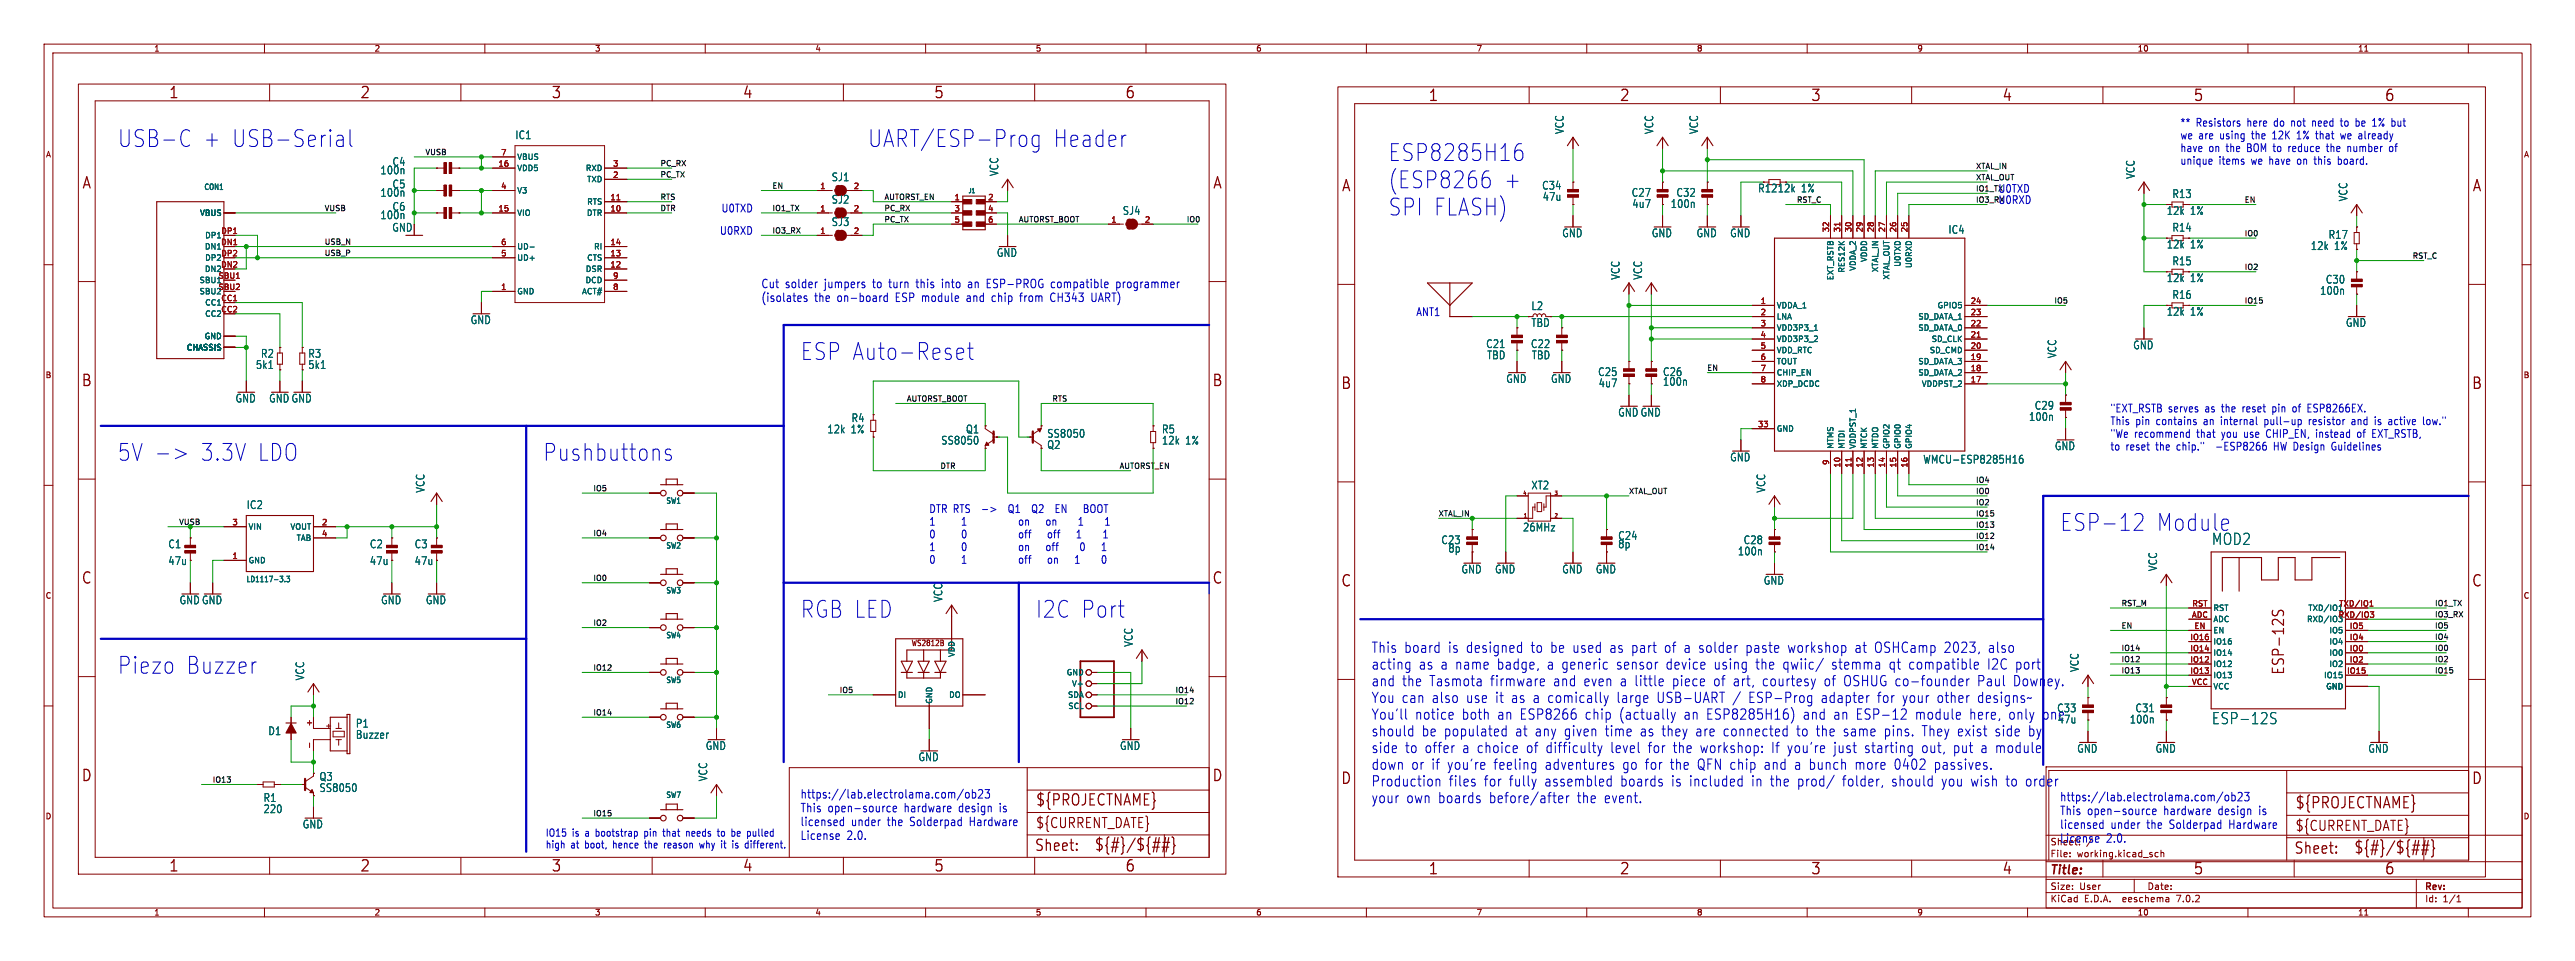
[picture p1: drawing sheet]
<svg xmlns="http://www.w3.org/2000/svg" width="584mm" height="218mm" viewBox="0 0 584 218" stroke-linecap="round" stroke-linejoin="round" font-family="sans-serif">
<defs><g id="words">
<g font-size="5.3" fill="#0000c2">
<text x="26.7" y="33.4">USB-C</text>
<text x="45.8" y="33.4">+ USB-Serial</text>
<text x="196.8" y="33.4">UART/ESP-Prog</text>
<text x="238.7" y="33.4">Header</text>
<text x="315" y="36.6">ESP8285H16</text>
<text x="315" y="42.7">(ESP8266</text>
<text x="340.9" y="42.7">+</text>
<text x="315" y="48.9">SPI FLASH)</text>
<text x="181.6" y="81.7">ESP Auto-Reset</text>
<text x="26.7" y="104.5">5V -&gt;</text>
<text x="45" y="104.5">3.3V LDO</text>
<text x="123.2" y="104.5">Pushbuttons</text>
<text x="467.4" y="120.4">ESP-12</text>
<text x="489" y="120.4">Module</text>
<text x="181.6" y="140.1">RGB LED</text>
<text x="234.9" y="140.1">I2C Port</text>
<text x="26.7" y="152.8">Piezo</text>
<text x="42" y="152.8">Buzzer</text>
</g>
<g font-size="3.5" fill="#840000">
<text x="38.3" y="22.6">1</text>
<text x="81.7" y="22.6">2</text>
<text x="125" y="22.6">3</text>
<text x="168.4" y="22.6">4</text>
<text x="211.8" y="22.6">5</text>
<text x="255.2" y="22.6">6</text>
<text x="324" y="23.2">1</text>
<text x="367.4" y="23.2">2</text>
<text x="410.8" y="23.2">3</text>
<text x="454.2" y="23.2">4</text>
<text x="497.6" y="23.2">5</text>
<text x="541" y="23.2">6</text>
<text x="18.6" y="43.1">A</text>
<text x="275.1" y="43.1">A</text>
<text x="304.3" y="43.7">A</text>
<text x="560.9" y="43.7">A</text>
<text x="18.4" y="87.8">B</text>
<text x="275" y="87.8">B</text>
<text x="304.2" y="88.5">B</text>
<text x="560.7" y="88.5">B</text>
<text x="18.4" y="132.6">C</text>
<text x="275" y="132.6">C</text>
<text x="304.2" y="133.2">C</text>
<text x="560.7" y="133.2">C</text>
<text x="518.5" y="153" transform="rotate(-90 518.5 153)">ESP-12S</text>
<text x="18.4" y="177.4">D</text>
<text x="275" y="177.4">D</text>
<text x="304.2" y="178">D</text>
<text x="560.7" y="178">D</text>
<text x="234.9" y="182.9">${PROJECTNAME}</text>
<text x="520.7" y="183.5">${PROJECTNAME}</text>
<text x="38.3" y="197.8">1</text>
<text x="81.7" y="197.8">2</text>
<text x="125" y="197.8">3</text>
<text x="168.4" y="197.8">4</text>
<text x="211.8" y="197.8">5</text>
<text x="234.7" y="193.2">Sheet:</text>
<text x="248.3" y="193">${#}/${##}</text>
<text x="255.2" y="197.8">6</text>
<text x="520.4" y="193.8">Sheet:</text>
<text x="534" y="193.7">${#}/${##}</text>
<text x="324" y="198.5">1</text>
<text x="367.4" y="198.5">2</text>
<text x="410.8" y="198.5">3</text>
<text x="454.2" y="198.5">4</text>
<text x="497.6" y="198.5">5</text>
<text x="541" y="198.5">6</text>
</g>
<g font-size="3.5" fill="#006464">
<text x="501.8" y="123.7">MOD2</text>
<text x="501.8" y="164.3">ESP-12S</text>
</g>
<g font-size="3.3" fill="#0000c2">
<text x="311.1" y="148.1">This board</text>
<text x="328.4" y="148.1">is designed</text>
<text x="347.1" y="148.1">to be used</text>
<text x="364.9" y="148.1">as part</text>
<text x="377.3" y="148.1">of a solder</text>
<text x="395.7" y="148.1">paste</text>
<text x="405.2" y="148.1">workshop</text>
<text x="420.4" y="148.1">at OSHCamp</text>
<text x="440.7" y="148.1">2023,</text>
<text x="450.7" y="148.1">also</text>
<text x="311.1" y="151.9">acting</text>
<text x="311.1" y="155.7">and the</text>
<text x="321.8" y="151.9">as a name</text>
<text x="324.2" y="155.7">Tasmota</text>
<text x="338" y="155.7">firmware</text>
<text x="339.5" y="151.9">badge,</text>
<text x="350.8" y="151.9">a generic</text>
<text x="352.2" y="155.7">and even a little</text>
<text x="366.5" y="151.9">sensor</text>
<text x="377.7" y="151.9">device</text>
<text x="379.1" y="155.7">piece</text>
<text x="388.5" y="155.7">of art,</text>
<text x="388.6" y="151.9">using</text>
<text x="398" y="151.9">the</text>
<text x="399.5" y="155.7">courtesy</text>
<text x="404.1" y="151.9">qwiic/</text>
<text x="413.5" y="155.7">of OSHUG co-founder</text>
<text x="415.2" y="151.9">stemma</text>
<text x="428.2" y="151.9">qt</text>
<text x="432.6" y="151.9">compatible</text>
<text x="448.2" y="155.7">Paul</text>
<text x="450.5" y="151.9">I2C port</text>
<text x="456.4" y="155.7">Downey.</text>
<text x="311.1" y="159.5">You can</text>
<text x="324.7" y="159.5">also</text>
<text x="332.5" y="159.5">use it as a comically</text>
<text x="366.5" y="159.5">large</text>
<text x="375.6" y="159.5">USB-UART</text>
<text x="392.8" y="159.5">/</text>
<text x="396.4" y="159.5">ESP-Prog</text>
<text x="412.8" y="159.5">adapter</text>
<text x="425.6" y="159.5">for</text>
<text x="431.2" y="159.5">your</text>
<text x="439.1" y="159.5">other</text>
<text x="448.2" y="159.5">designs~</text>
<text x="311.1" y="163.3">You'll</text>
<text x="311.1" y="167.1">should</text>
<text x="321" y="163.3">notice</text>
<text x="322.5" y="167.1">be populated</text>
<text x="331.5" y="163.3">both</text>
<text x="339.6" y="163.3">an ESP8266</text>
<text x="343.6" y="167.1">at any given</text>
<text x="359.4" y="163.3">chip</text>
<text x="363.9" y="167.1">time</text>
<text x="367.1" y="163.3">(actually</text>
<text x="371.9" y="167.1">as they</text>
<text x="381.8" y="163.3">an ESP8285H16)</text>
<text x="384.4" y="167.1">are connected</text>
<text x="407.3" y="167.1">to the</text>
<text x="408.8" y="163.3">and an ESP-12</text>
<text x="417.8" y="167.1">same</text>
<text x="427.1" y="167.1">pins.</text>
<text x="434.2" y="163.3">module</text>
<text x="435.7" y="167.1">They exist</text>
<text x="446.5" y="163.3">here,</text>
<text x="452.2" y="167.1">side</text>
<text x="455.3" y="163.3">only</text>
<text x="459.7" y="167.1">by</text>
<text x="463" y="163.3">one</text>
<text x="311.1" y="170.8">side</text>
<text x="318.7" y="170.8">to offer</text>
<text x="331.6" y="170.8">a choice</text>
<text x="346.1" y="170.8">of difficulty</text>
<text x="365.1" y="170.8">level</text>
<text x="373.6" y="170.8">for</text>
<text x="379.3" y="170.8">the</text>
<text x="385.4" y="170.8">workshop:</text>
<text x="401.6" y="170.8">If you're</text>
<text x="415.6" y="170.8">just</text>
<text x="422.6" y="170.8">starting</text>
<text x="435.6" y="170.8">out,</text>
<text x="442.7" y="170.8">put</text>
<text x="449" y="170.8">a module</text>
<text x="311.1" y="174.6">down</text>
<text x="311.1" y="178.4">Production</text>
<text x="320.1" y="174.6">or if you're</text>
<text x="328.6" y="178.4">files</text>
<text x="336.6" y="178.4">for</text>
<text x="338.7" y="174.6">feeling</text>
<text x="342.2" y="178.4">fully</text>
<text x="350.2" y="178.4">assembled</text>
<text x="350.3" y="174.6">adventures</text>
<text x="367.4" y="178.4">boards</text>
<text x="367.9" y="174.6">go for</text>
<text x="378.6" y="174.6">the</text>
<text x="379" y="178.4">is included</text>
<text x="384.8" y="174.6">QFN chip</text>
<text x="397.1" y="178.4">in the</text>
<text x="399.9" y="174.6">and a bunch</text>
<text x="407.5" y="178.4">prod/</text>
<text x="417.7" y="178.4">folder,</text>
<text x="420.4" y="174.6">more</text>
<text x="428.8" y="178.4">should</text>
<text x="429.3" y="174.6">0402</text>
<text x="438.4" y="174.6">passives.</text>
<text x="440.1" y="178.4">you wish</text>
<text x="454.7" y="178.4">to order</text>
<text x="311.1" y="182.2">your</text>
<text x="319" y="182.2">own boards</text>
<text x="337.7" y="182.2">before/after</text>
<text x="357.6" y="182.2">the</text>
<text x="363.8" y="182.2">event.</text>
</g>
<g font-size="3.2" fill="#840000">
<text x="234.9" y="188">${CURRENT_DATE}</text>
<text x="520.7" y="188.6">${CURRENT_DATE}</text>
</g>
<text font-size="2.8" fill="#840000" x="465.2" y="198.6">Title:</text>
<g font-size="2.7" fill="#0000c2">
<text x="172.7" y="65.5">Cut solder</text>
<text x="187" y="65.5">jumpers</text>
<text x="198" y="65.5">to turn</text>
<text x="207.9" y="65.5">this</text>
<text x="213.7" y="65.5">into</text>
<text x="219.7" y="65.5">an ESP-PROG</text>
<text x="238.7" y="65.5">compatible</text>
<text x="253.5" y="65.5">programmer</text>
<text x="172.7" y="68.6">(isolates</text>
<text x="184.7" y="68.6">the</text>
<text x="189.9" y="68.6">on-board</text>
<text x="203.1" y="68.6">ESP module</text>
<text x="219.3" y="68.6">and</text>
<text x="225.1" y="68.6">chip</text>
<text x="231.5" y="68.6">from</text>
<text x="238.5" y="68.6">CH343</text>
<text x="247.8" y="68.6">UART)</text>
<text x="181.6" y="181.1">https://lab.electrolama.com/ob23</text>
<text x="181.6" y="184.2">This open-source</text>
<text x="205.1" y="184.2">hardware</text>
<text x="217.5" y="184.2">design</text>
<text x="226.7" y="184.2">is</text>
<text x="467.4" y="181.8">https://lab.electrolama.com/ob23</text>
<text x="467.4" y="184.9">This open-source</text>
<text x="490.8" y="184.9">hardware</text>
<text x="503.2" y="184.9">design</text>
<text x="512.5" y="184.9">is</text>
<text x="181.6" y="187.4">licensed</text>
<text x="181.6" y="190.5">License</text>
<text x="192.1" y="190.5">2.0.</text>
<text x="193.1" y="187.4">under</text>
<text x="201.2" y="187.4">the</text>
<text x="206.4" y="187.4">Solderpad</text>
<text x="219.9" y="187.4">Hardware</text>
<text x="467.4" y="188">licensed</text>
<text x="467.4" y="191.1">License</text>
<text x="477.8" y="191.1">2.0.</text>
<text x="478.8" y="188">under</text>
<text x="487" y="188">the</text>
<text x="492.1" y="188">Solderpad</text>
<text x="505.7" y="188">Hardware</text>
</g>
<g font-size="2.5" fill="#0000c2">
<text x="494.7" y="28.8">**</text>
<text x="498.2" y="28.8">Resistors</text>
<text x="509.8" y="28.8">here</text>
<text x="515.9" y="28.8">do not</text>
<text x="524.7" y="28.8">need</text>
<text x="531.3" y="28.8">to be 1% but</text>
<text x="494.7" y="31.7">we are</text>
<text x="494.7" y="34.6">have</text>
<text x="501.1" y="34.6">on the</text>
<text x="503.6" y="31.7">using</text>
<text x="509.8" y="34.6">BOM to reduce</text>
<text x="510.9" y="31.7">the</text>
<text x="515.6" y="31.7">12K</text>
<text x="521.3" y="31.7">1% that</text>
<text x="528.1" y="34.6">the</text>
<text x="531.3" y="31.7">we already</text>
<text x="532.9" y="34.6">number</text>
<text x="542.4" y="34.6">of</text>
<text x="494.7" y="37.5">unique</text>
<text x="503.4" y="37.5">items</text>
<text x="510.7" y="37.5">we have</text>
<text x="521.2" y="37.5">on this</text>
<text x="530.6" y="37.5">board.</text>
<text x="453.4" y="46.4">U0RXD</text>
<text x="453.4" y="43.8">U0TXD</text>
<text x="163.3" y="53.3">U0RXD</text>
<text x="163.6" y="48.3">U0TXD</text>
<text x="321.3" y="71.8">ANT1</text>
<text x="478.8" y="93.6">&quot;EXT_RSTB serves</text>
<text x="500.3" y="93.6">as the</text>
<text x="508.8" y="93.6">reset</text>
<text x="515.7" y="93.6">pin</text>
<text x="520.4" y="93.6">of ESP8266EX.</text>
<text x="478.8" y="96.5">This pin</text>
<text x="478.8" y="99.4">&quot;We recommend</text>
<text x="489.2" y="96.5">contains</text>
<text x="498.4" y="99.4">that</text>
<text x="500" y="96.5">an internal</text>
<text x="504.1" y="99.4">you use CHIP_EN, instead</text>
<text x="513.9" y="96.5">pull-up</text>
<text x="524" y="96.5">resistor</text>
<text x="533.8" y="96.5">and</text>
<text x="535.1" y="99.4">of EXT_RSTB,</text>
<text x="539.2" y="96.5">is active</text>
<text x="550.3" y="96.5">low.&quot;</text>
<text x="478.8" y="102.2">to reset</text>
<text x="489.1" y="102.2">the</text>
<text x="493.9" y="102.2">chip.&quot;</text>
<text x="502.9" y="102.2">-ESP8266</text>
<text x="516.1" y="102.2">HW Design</text>
<text x="529.4" y="102.2">Guidelines</text>
<text x="210.8" y="116.5">DTR RTS</text>
<text x="210.8" y="119.3">1</text>
<text x="218.4" y="119.3">1</text>
<text x="229" y="116.5">Q1</text>
<text x="232.2" y="119.3">on</text>
<text x="234.5" y="116.5">Q2</text>
<text x="238.6" y="119.3">on</text>
<text x="240" y="116.5">EN</text>
<text x="246.6" y="116.5">BOOT</text>
<text x="210.8" y="122.2">0</text>
<text x="210.8" y="125.1">1</text>
<text x="218.4" y="122.2">0</text>
<text x="218.4" y="125.1">0</text>
<text x="232.2" y="122.2">off</text>
<text x="232.2" y="125.1">on</text>
<text x="238.6" y="125.1">off</text>
<text x="238.9" y="122.2">off</text>
<text x="210.8" y="128">0</text>
<text x="218.4" y="128">1</text>
<text x="232.2" y="128">off</text>
<text x="238.9" y="128">on</text>
</g>
<g font-size="2.5" fill="#006464">
<text x="116.9" y="31.7">IC1</text>
<text x="354.9" y="30.4" transform="rotate(-90 354.9 30.4)">VCC</text>
<text x="375.2" y="30.4" transform="rotate(-90 375.2 30.4)">VCC</text>
<text x="385.4" y="30.4" transform="rotate(-90 385.4 30.4)">VCC</text>
<text x="86.3" y="39.7">100n</text>
<text x="89" y="37.8">C4</text>
<text x="188.6" y="41.2">SJ1</text>
<text x="226.6" y="40" transform="rotate(-90 226.6 40)">VCC</text>
<text x="484.5" y="40.6" transform="rotate(-90 484.5 40.6)">VCC</text>
<text x="86.3" y="44.7">100n</text>
<text x="89" y="47.9">C6</text>
<text x="89" y="42.8">C5</text>
<text x="188.6" y="46.3">SJ2</text>
<text x="349.8" y="43.1">C34</text>
<text x="350" y="45.7">47u</text>
<text x="370.1" y="44.7">C27</text>
<text x="370.3" y="47.3">4u7</text>
<text x="379" y="47.3">100n</text>
<text x="380.3" y="44.7">C32</text>
<text x="408.6" y="43.8">1%</text>
<text x="492.8" y="45">R13</text>
<text x="532.7" y="45.7" transform="rotate(-90 532.7 45.7)">VCC</text>
<text x="86.3" y="49.8">100n</text>
<text x="188.6" y="51.4">SJ3</text>
<text x="254.7" y="48.8">SJ4</text>
<text x="354.4" y="53.9">GND</text>
<text x="374.7" y="53.9">GND</text>
<text x="384.9" y="53.9">GND</text>
<text x="392.5" y="53.9">GND</text>
<text x="442" y="53.1">IC4</text>
<text x="492.8" y="52.7">R14</text>
<text x="226.1" y="58.4">GND</text>
<text x="524.2" y="56.8">12k</text>
<text x="528.3" y="54.3">R17</text>
<text x="529.6" y="56.8">1%</text>
<text x="367.6" y="63.5" transform="rotate(-90 367.6 63.5)">VCC</text>
<text x="372.7" y="63.5" transform="rotate(-90 372.7 63.5)">VCC</text>
<text x="492.8" y="60.3">R15</text>
<text x="527.6" y="64.4">C30</text>
<text x="347.4" y="70.4">L2</text>
<text x="492.8" y="67.9">R16</text>
<text x="526.3" y="67">100n</text>
<text x="106.7" y="73.6">GND</text>
<text x="532.2" y="74.2">GND</text>
<text x="58" y="83.8">5k1</text>
<text x="59.2" y="81.2">R2</text>
<text x="69.9" y="81.2">R3</text>
<text x="69.9" y="83.8">5k1</text>
<text x="337.1" y="79">C21</text>
<text x="337.3" y="81.6">TBD</text>
<text x="347.3" y="79">C22</text>
<text x="347.5" y="81.6">TBD</text>
<text x="466.7" y="81.2" transform="rotate(-90 466.7 81.2)">VCC</text>
<text x="483.9" y="79.3">GND</text>
<text x="341.7" y="86.9">GND</text>
<text x="351.8" y="86.9">GND</text>
<text x="362.5" y="85.4">C25</text>
<text x="362.7" y="87.9">4u7</text>
<text x="377.2" y="85.4">C26</text>
<text x="377.2" y="87.6">100n</text>
<text x="53.4" y="91.4">GND</text>
<text x="61" y="91.4">GNDGND</text>
<text x="193.1" y="95.8">R4</text>
<text x="367.1" y="94.6">GNDGND</text>
<text x="460.3" y="95.5">100n</text>
<text x="461.6" y="93">C29</text>
<text x="187.7" y="98.4">12k</text>
<text x="193" y="98.4">1%</text>
<text x="213.5" y="100.9">SS8050</text>
<text x="219.1" y="98.4">Q1</text>
<text x="237.5" y="101.9">Q2</text>
<text x="237.5" y="99.4">SS8050</text>
<text x="263.6" y="98.4">R5</text>
<text x="263.6" y="100.9">12k</text>
<text x="268.9" y="100.9">1%</text>
<text x="392.5" y="104.7">GND</text>
<text x="436.3" y="105.2">WMCU-ESP8285H16</text>
<text x="466.1" y="102.2">GND</text>
<text x="96.5" y="111.7" transform="rotate(-90 96.5 111.7)">VCC</text>
<text x="347.4" y="111.1">XT2</text>
<text x="400.6" y="111.7" transform="rotate(-90 400.6 111.7)">VCC</text>
<text x="55.9" y="115.5">IC2</text>
<text x="38.1" y="124.4">C1</text>
<text x="83.9" y="124.4">C2</text>
<text x="94" y="124.4">C3</text>
<text x="327" y="123.5">C23</text>
<text x="328.5" y="125.4">8p</text>
<text x="345.5" y="120.6">26MHz</text>
<text x="367.1" y="122.5">C24</text>
<text x="367.1" y="124.4">8p</text>
<text x="395.5" y="123.5">C28</text>
<text x="38.1" y="128.2">47u</text>
<text x="83.9" y="128.2">47u</text>
<text x="94" y="128.2">47u</text>
<text x="331.5" y="130.1">GND</text>
<text x="339.1" y="130.1">GND</text>
<text x="354.4" y="130.1">GND</text>
<text x="362" y="130.1">GND</text>
<text x="394.2" y="126">100n</text>
<text x="489.5" y="129.5" transform="rotate(-90 489.5 129.5)">VCC</text>
<text x="40.7" y="137.1">GNDGND</text>
<text x="86.4" y="137.1">GND</text>
<text x="96.6" y="137.1">GND</text>
<text x="213.9" y="136.5" transform="rotate(-90 213.9 136.5)">VCC</text>
<text x="400.1" y="132.7">GND</text>
<text x="257.1" y="146.6" transform="rotate(-90 257.1 146.6)">VCC</text>
<text x="69.2" y="154.3" transform="rotate(-90 69.2 154.3)">VCC</text>
<text x="471.8" y="152.4" transform="rotate(-90 471.8 152.4)">VCC</text>
<text x="466.7" y="161.6">C33</text>
<text x="484.4" y="161.6">C31</text>
<text x="60.8" y="166.8">D1</text>
<text x="80.7" y="165.1">P1</text>
<text x="80.7" y="167.6">Buzzer</text>
<text x="466.8" y="164.1">47u</text>
<text x="483.1" y="164.1">100n</text>
<text x="160.1" y="170.1">GND</text>
<text x="208.3" y="172.7">GND</text>
<text x="254" y="170.1">GND</text>
<text x="471.2" y="170.8">GND</text>
<text x="489" y="170.8">GND</text>
<text x="537.3" y="170.8">GND</text>
<text x="72.4" y="177.1">Q3</text>
<text x="72.4" y="179.7">SS8050</text>
<text x="160.6" y="177.1" transform="rotate(-90 160.6 177.1)">VCC</text>
<text x="59.7" y="181.9">R1</text>
<text x="59.7" y="184.4">220</text>
<text x="68.6" y="187.9">GND</text>
</g>
<g font-size="2.5" fill="#840000">
<text x="398.8" y="43.8">R12</text>
<text x="403.3" y="43.8">12k</text>
<text x="88.9" y="52.7">GND</text>
<text x="491.5" y="48.8">12k</text>
<text x="496.9" y="48.8">1%</text>
<text x="491.5" y="56.5">12k</text>
<text x="496.9" y="56.5">1%</text>
<text x="491.5" y="64.1">12k</text>
<text x="496.9" y="64.1">1%</text>
<text x="491.5" y="71.7">12k</text>
<text x="496.9" y="71.7">1%</text>
<text x="347.4" y="74.2">TBD</text>
</g>
<g font-size="2.3" fill="#0000c2">
<text x="123.8" y="189.7">IO15</text>
<text x="129.8" y="189.7">is a bootstrap</text>
<text x="146.3" y="189.7">pin</text>
<text x="150.7" y="189.7">that</text>
<text x="156" y="189.7">needs</text>
<text x="163.3" y="189.7">to</text>
<text x="166.5" y="189.7">be pulled</text>
<text x="123.8" y="192.4">high</text>
<text x="129.5" y="192.4">at</text>
<text x="132.7" y="192.4">boot,</text>
<text x="139.2" y="192.4">hence</text>
<text x="146.5" y="192.4">the</text>
<text x="150.9" y="192.4">reason</text>
<text x="159.1" y="192.4">why it</text>
<text x="166.7" y="192.4">is different.</text>
</g>
<g font-size="2.1" fill="#0000c2">
<text x="465.2" y="191.7">Sheet:</text>
<text x="473.4" y="191.7">/</text>
</g>
<g font-size="2.1" fill="#840000">
<text x="465.2" y="194.4">File:</text>
<text x="471.2" y="194.4">working.kicad_sch</text>
<text x="465.2" y="201.8">Size:</text>
<text x="471.8" y="201.8">User</text>
<text x="487.2" y="201.8">Date:</text>
<text x="550.2" y="202">Rev:</text>
<text x="465.2" y="204.6">KiCad</text>
<text x="472.9" y="204.6">E.D.A.</text>
<text x="481.6" y="204.6">eeschema</text>
<text x="493.9" y="204.6">7.0.2</text>
<text x="550.2" y="204.6">Id:</text>
<text x="554.2" y="204.6">1/1</text>
</g>
<g font-size="1.8" fill="#840000">
<text x="35" y="11.8">1</text>
<text x="85" y="11.8">2</text>
<text x="135" y="11.8">3</text>
<text x="185" y="11.8">4</text>
<text x="235" y="11.8">5</text>
<text x="285" y="11.8">6</text>
<text x="335" y="11.8">7</text>
<text x="385" y="11.8">8</text>
<text x="435" y="11.8">9</text>
<text x="485" y="11.8">10</text>
<text x="535" y="11.8">11</text>
<text x="10.4" y="35.8">A</text>
<text x="572.6" y="35.8">A</text>
<text x="10.3" y="85.8">B</text>
<text x="572.5" y="85.8">B</text>
<text x="10.3" y="135.8">C</text>
<text x="572.5" y="135.8">C</text>
<text x="206.7" y="146.6">WS2812B</text>
<text x="75.3" y="165.3" transform="rotate(-90 75.3 165.3)">+</text>
<text x="10.3" y="185.8">D</text>
<text x="572.5" y="185.8">D</text>
<text x="35" y="207.6">1</text>
<text x="85" y="207.6">2</text>
<text x="135" y="207.6">3</text>
<text x="185" y="207.6">4</text>
<text x="235" y="207.6">5</text>
<text x="285" y="207.6">6</text>
<text x="335" y="207.6">7</text>
<text x="385" y="207.6">8</text>
<text x="435" y="207.6">9</text>
<text x="485" y="207.6">10</text>
<text x="535" y="207.6">11</text>
</g>
<g font-size="1.8" fill="#a90000">
<text x="113.6" y="35.3">7</text>
<text x="113" y="37.8">16</text>
<text x="139" y="40.4">2</text>
<text x="139" y="37.8">3</text>
<text x="113.6" y="42.9">4</text>
<text x="138.4" y="45.5">11</text>
<text x="186" y="42.9">1</text>
<text x="193.6" y="42.9">2</text>
<text x="216.5" y="45.5">1</text>
<text x="224.1" y="45.5">2</text>
<text x="50.1" y="53.1">DP1</text>
<text x="113" y="48">15</text>
<text x="138.4" y="48">10</text>
<text x="186" y="53.1">1</text>
<text x="186" y="48">1</text>
<text x="193.6" y="53.1">2</text>
<text x="193.6" y="48">2</text>
<text x="216.5" y="48">3</text>
<text x="216.5" y="50.5">5</text>
<text x="224.1" y="48">4</text>
<text x="224.1" y="50.5">6</text>
<text x="252.1" y="50.5">1</text>
<text x="259.7" y="50.5">2</text>
<text x="415" y="52.7" transform="rotate(-90 415 52.7)">32</text>
<text x="417.6" y="52.7" transform="rotate(-90 417.6 52.7)">31</text>
<text x="420.1" y="52.7" transform="rotate(-90 420.1 52.7)">30</text>
<text x="422.7" y="52.7" transform="rotate(-90 422.7 52.7)">29</text>
<text x="425.2" y="52.7" transform="rotate(-90 425.2 52.7)">28</text>
<text x="427.7" y="52.7" transform="rotate(-90 427.7 52.7)">27</text>
<text x="430.3" y="52.7" transform="rotate(-90 430.3 52.7)">26</text>
<text x="432.8" y="52.7" transform="rotate(-90 432.8 52.7)">25</text>
<text x="50.1" y="55.6">DN1</text>
<text x="50.1" y="58.2">DP2</text>
<text x="113.6" y="58.2">5</text>
<text x="113.6" y="55.6">6</text>
<text x="138.4" y="58.2">13</text>
<text x="138.4" y="55.6">14</text>
<text x="45.1" y="64.3">SBU1</text>
<text x="46.4" y="61.8">DN2</text>
<text x="49.5" y="63.2">SBU1</text>
<text x="49.5" y="65.8">SBU2</text>
<text x="50.1" y="60.7">DN2</text>
<text x="113.6" y="65.8">1</text>
<text x="138.4" y="60.7">12</text>
<text x="139" y="65.8">8</text>
<text x="139" y="63.2">9</text>
<text x="45.1" y="66.9">SBU2</text>
<text x="50.1" y="68.3">CC1</text>
<text x="50.1" y="70.9">CC2</text>
<text x="399.4" y="69">1</text>
<text x="399.4" y="71.5">2</text>
<text x="447" y="71.5">23</text>
<text x="447" y="69">24</text>
<text x="399.4" y="74">3</text>
<text x="399.4" y="76.6">4</text>
<text x="447" y="76.6">21</text>
<text x="447" y="74">22</text>
<text x="399.4" y="79.1">5</text>
<text x="399.4" y="81.7">6</text>
<text x="447" y="81.7">19</text>
<text x="447" y="79.1">20</text>
<text x="399.4" y="84.2">7</text>
<text x="399.4" y="86.7">8</text>
<text x="447" y="86.7">17</text>
<text x="447" y="84.2">18</text>
<text x="398.8" y="96.9">33</text>
<text x="415" y="105.4" transform="rotate(-90 415 105.4)">9</text>
<text x="417.6" y="106" transform="rotate(-90 417.6 106)">10</text>
<text x="420.1" y="106" transform="rotate(-90 420.1 106)">11</text>
<text x="422.7" y="106" transform="rotate(-90 422.7 106)">12</text>
<text x="425.2" y="106" transform="rotate(-90 425.2 106)">13</text>
<text x="427.7" y="106" transform="rotate(-90 427.7 106)">14</text>
<text x="430.3" y="106" transform="rotate(-90 430.3 106)">15</text>
<text x="432.8" y="106" transform="rotate(-90 432.8 106)">16</text>
<text x="52.7" y="119.1">3</text>
<text x="73" y="119.1">2</text>
<text x="73" y="121.7">4</text>
<text x="52.7" y="126.7">1</text>
<text x="497.3" y="137.5">RST</text>
<text x="530.6" y="137.5">TXD/IO1</text>
<text x="497.2" y="140.1">ADC</text>
<text x="497.8" y="142.6">EN</text>
<text x="533" y="142.6">IO5</text>
<text x="496.9" y="147.7">IO14</text>
<text x="496.9" y="145.2">IO16</text>
<text x="533" y="147.7">IO0</text>
<text x="533" y="145.2">IO4</text>
<text x="496.9" y="150.2">IO12</text>
<text x="496.9" y="152.8">IO13</text>
<text x="497.2" y="155.3">VCC</text>
<text x="532.4" y="152.8">IO15</text>
<text x="533" y="150.2">IO2</text>
<text x="70.9" y="164.7" transform="rotate(-90 70.9 164.7)">+</text>
</g>
<g font-size="1.8" fill="#006464">
<text x="117.3" y="38.9">VDD5</text>
<text x="117.3" y="36.4">VBUS</text>
<text x="132.8" y="38.9">RXD</text>
<text x="133.1" y="41.5">TXD</text>
<text x="46.3" y="43.2">CON1</text>
<text x="117.3" y="44">V3</text>
<text x="133.1" y="46.5">RTS</text>
<text x="45.3" y="49.1">VBUS</text>
<text x="117.3" y="49.1">VIO</text>
<text x="133" y="49.1">DTR</text>
<text x="46.4" y="56.7">DN1</text>
<text x="46.4" y="54.2">DP1</text>
<text x="46.4" y="59.2">DP2</text>
<text x="117.3" y="59.2">UD+</text>
<text x="117.3" y="56.7">UD-</text>
<text x="133.1" y="59.2">CTS</text>
<text x="134.7" y="56.7">RI</text>
<text x="423.7" y="59.5" transform="rotate(-90 423.7 59.5)">VDDD</text>
<text x="132.7" y="64.3">DCD</text>
<text x="132.8" y="61.8">DSR</text>
<text x="416.1" y="63.6" transform="rotate(-90 416.1 63.6)">EXT_RSTB</text>
<text x="418.7" y="61.9" transform="rotate(-90 418.7 61.9)">RES12K</text>
<text x="421.2" y="61.5" transform="rotate(-90 421.2 61.5)">VDDA_2</text>
<text x="426.3" y="61.8" transform="rotate(-90 426.3 61.8)">XTAL_IN</text>
<text x="428.8" y="63.5" transform="rotate(-90 428.8 63.5)">XTAL_OUT</text>
<text x="431.4" y="60.6" transform="rotate(-90 431.4 60.6)">U0TXD</text>
<text x="433.9" y="60.9" transform="rotate(-90 433.9 60.9)">U0RXD</text>
<text x="46.4" y="69.4">CC1</text>
<text x="46.4" y="71.9">CC2</text>
<text x="117.3" y="66.9">GND</text>
<text x="131.9" y="66.9">ACT#</text>
<text x="403.1" y="70">VDDA_1</text>
<text x="439.5" y="70">GPIO5</text>
<text x="46.3" y="77">GND</text>
<text x="403.1" y="72.6">LNA</text>
<text x="403.1" y="75.1">VDD3P3_1</text>
<text x="403.1" y="77.7">VDD3P3_2</text>
<text x="435.1" y="75.1">SD_DATA_0</text>
<text x="435.1" y="72.6">SD_DATA_1</text>
<text x="438.1" y="77.7">SD_CLK</text>
<text x="42.2" y="79.6">CHASSIS</text>
<text x="403.1" y="80.2">VDD_RTC</text>
<text x="403.1" y="82.7">TOUT</text>
<text x="435.1" y="82.7">SD_DATA_3</text>
<text x="437.7" y="80.2">SD_CMD</text>
<text x="403.1" y="85.3">CHIP_EN</text>
<text x="403.1" y="87.8">XDP_DCDC</text>
<text x="435.1" y="85.3">SD_DATA_2</text>
<text x="435.9" y="87.8">VDDPST_2</text>
<text x="403.1" y="98">GND</text>
<text x="416.1" y="101.7" transform="rotate(-90 416.1 101.7)">MTMS</text>
<text x="418.7" y="101.7" transform="rotate(-90 418.7 101.7)">MTDI</text>
<text x="421.2" y="101.7" transform="rotate(-90 421.2 101.7)">VDDPST_1</text>
<text x="423.7" y="101.7" transform="rotate(-90 423.7 101.7)">MTCK</text>
<text x="426.3" y="101.7" transform="rotate(-90 426.3 101.7)">MTDO</text>
<text x="428.8" y="101.7" transform="rotate(-90 428.8 101.7)">GPIO2</text>
<text x="431.4" y="101.7" transform="rotate(-90 431.4 101.7)">GPIO0</text>
<text x="433.9" y="101.7" transform="rotate(-90 433.9 101.7)">GPIO4</text>
<text x="151.1" y="114.3">SW1</text>
<text x="56.4" y="120.2">VIN</text>
<text x="65.8" y="120.2">VOUT</text>
<text x="67.2" y="122.7">TAB</text>
<text x="151.1" y="124.5">SW2</text>
<text x="56.4" y="127.8">GND</text>
<text x="55.9" y="132.1">LD1117-3.3</text>
<text x="151.1" y="134.6">SW3</text>
<text x="502.2" y="141.2">ADC</text>
<text x="502.2" y="143.7">EN</text>
<text x="502.2" y="138.6">RST</text>
<text x="523.3" y="141.2">RXD/IO3</text>
<text x="523.6" y="138.6">TXD/IO1</text>
<text x="528.4" y="143.7">IO5</text>
<text x="530.5" y="140.1">RXD/IO3</text>
<text x="151.1" y="144.8">SW4</text>
<text x="216.7" y="149" transform="rotate(-90 216.7 149)">VDD</text>
<text x="502.2" y="148.8">IO14</text>
<text x="502.2" y="146.2">IO16</text>
<text x="528.4" y="148.8">IO0</text>
<text x="528.4" y="146.2">IO4</text>
<text x="151.1" y="155">SW5</text>
<text x="241.9" y="153.2">GND</text>
<text x="243.1" y="155.8">V+</text>
<text x="502.2" y="151.3">IO12</text>
<text x="502.2" y="153.9">IO13</text>
<text x="527.1" y="153.9">IO15</text>
<text x="528.4" y="151.3">IO2</text>
<text x="203.7" y="158.3">DI</text>
<text x="211.6" y="159.5" transform="rotate(-90 211.6 159.5)">GND</text>
<text x="215.2" y="158.3">DO</text>
<text x="242.2" y="158.3">SDA</text>
<text x="242.2" y="160.8">SCL</text>
<text x="502.2" y="156.4">VCC</text>
<text x="527.6" y="156.4">GND</text>
<text x="151.1" y="165.1">SW6</text>
<text x="151.1" y="181">SW7</text>
</g>
<g font-size="1.7" fill="#0f0f0f">
<text x="96.5" y="35.2">VUSB</text>
<text x="149.9" y="40.3">PC_TX</text>
<text x="149.9" y="37.8">PC_RX</text>
<text x="448.3" y="40.9">XTAL_OUT</text>
<text x="448.3" y="38.4">XTAL_IN</text>
<text x="73.7" y="47.9">VUSB</text>
<text x="149.9" y="47.9">DTR</text>
<text x="149.9" y="45.4">RTS</text>
<text x="175.3" y="42.8">EN</text>
<text x="175.3" y="47.9">IO1_TX</text>
<text x="200.7" y="45.4">AUTORST_EN</text>
<text x="200.7" y="47.9">PC_RX</text>
<text x="407.7" y="46">RST_C</text>
<text x="509.3" y="46">EN</text>
<text x="175.3" y="53">IO3_RX</text>
<text x="200.7" y="50.5">PC_TX</text>
<text x="231.1" y="50.5">AUTORST_BOOT</text>
<text x="269.2" y="50.5">IO0</text>
<text x="509.3" y="53.6">IO0</text>
<text x="73.7" y="58.1">USB_P</text>
<text x="73.7" y="55.5">USB_N</text>
<text x="547.4" y="58.7">RST_C</text>
<text x="509.3" y="61.3">IO2</text>
<text x="466.1" y="68.9">IO5</text>
<text x="509.3" y="68.9">IO15</text>
<text x="387.3" y="84.1">EN</text>
<text x="205.7" y="91.1">AUTORST_BOOT</text>
<text x="238.8" y="91.1">RTS</text>
<text x="213.4" y="106.3">DTR</text>
<text x="254" y="106.3">AUTORST_EN</text>
<text x="134.6" y="111.4">IO5</text>
<text x="369.6" y="112.1">XTAL_OUT</text>
<text x="448.3" y="109.5">IO4</text>
<text x="448.3" y="112.1">IO0</text>
<text x="40.6" y="119">VUSB</text>
<text x="326.4" y="117.1">XTAL_IN</text>
<text x="448.3" y="114.6">IO2</text>
<text x="448.3" y="117.1">IO15</text>
<text x="448.3" y="119.7">IO13</text>
<text x="134.6" y="121.6">IO4</text>
<text x="448.3" y="124.8">IO14</text>
<text x="448.3" y="122.2">IO12</text>
<text x="134.6" y="131.7">IO0</text>
<text x="481.3" y="137.5">RST_M</text>
<text x="552.4" y="137.5">IO1_TX</text>
<text x="134.6" y="141.9">IO2</text>
<text x="481.3" y="142.5">EN</text>
<text x="552.4" y="140">IO3_RX</text>
<text x="552.4" y="142.5">IO5</text>
<text x="481.3" y="147.6">IO14</text>
<text x="552.4" y="147.6">IO0</text>
<text x="552.4" y="145.1">IO4</text>
<text x="134.6" y="152.1">IO12</text>
<text x="481.3" y="150.2">IO12</text>
<text x="481.3" y="152.7">IO13</text>
<text x="552.4" y="152.7">IO15</text>
<text x="552.4" y="150.2">IO2</text>
<text x="190.5" y="157.1">IO5</text>
<text x="266.7" y="157.1">IO14</text>
<text x="266.7" y="159.7">IO12</text>
<text x="134.6" y="162.2">IO14</text>
<text x="48.3" y="177.5">IO13</text>
<text x="134.6" y="185.1">IO15</text>
</g>
<g font-size="1.7" fill="#0000c2">
<text x="448.3" y="43.5">IO1_TX</text>
<text x="448.3" y="46">IO3_RX</text>
</g>
<text font-size="1.4" fill="#006464" x="219.7" y="43.9">J1</text>
<g font-size="1.2" fill="#840000">
<text x="345.5" y="112.4">4</text>
<text x="352.6" y="112.4">3</text>
<text x="345.6" y="117.5">1</text>
<text x="352.6" y="117.5">2</text>
</g>
</g></defs>
<g fill="none" stroke="#840000" stroke-width=".23">
<path d="M10 10h564.2v197.8h-564.2zM12 12h560.2v193.8h-560.2zM17.8 19.1h260.3v179h-260.3zM60 10v2M61.2 19.1v3.8M104.6 19.1v3.8M110 10v2M148 19.1v3.8M160 10v2M191.3 19.1v3.8M210 10v2M234.7 19.1v3.8"/>
<path d="M260 10v2M303.5 19.7h260.4v179.1h-260.4zM310 10v2M346.9 19.7v3.8M360 10v2M390.3 19.7v3.8M410 10v2M433.7 19.7v3.8M460 10v2M477.1 19.7v3.8M510 10v2M520.5 19.7v3.8"/>
<path d="M560 10v2M21.6 22.9h252.7v171.4h-252.7zM99.1 38.1h.1M99.1 38.1h1.6M100.7 36.9h.6v2.4h-.6zM100.8 36.9v2.4M100.9 36.9v2.4M101 36.9v2.4M101.1 36.9v2.4M101.2 36.9v2.4M101.9 36.9h.6v2.4h-.6zM102 36.9v2.4"/>
<path d="M102.1 36.9v2.4M102.2 36.9v2.4M102.3 36.9v2.4M102.4 36.9v2.4M102.5 38.1h1.6M104.1 38.1h.1M111.8 38.1h5M111.8 35.6h5M116.8 33h20.4v35.6h-20.4zM137.2 38.1h5M307.3 23.5h252.8v171.4h-252.8zM356.9 31.1v2.6"/>
<path d="M377.2 31.1v2.6M387.3 31.1v2.6M10 60h2M50.8 48.3h2.5M99.1 48.3h.1M99.1 43.2h.1M99.1 43.2h1.6M99.1 48.3h1.6M100.7 42h.6v2.4h-.6zM100.7 47.1h.6v2.4h-.6zM100.8 42v2.4M100.8 47.1v2.4"/>
<path d="M100.9 42v2.4M100.9 47.1v2.4M101 42v2.4M101 47.1v2.4M101.1 42v2.4M101.1 47.1v2.4M101.2 42v2.4M101.2 47.1v2.4M101.9 42h.6v2.4h-.6zM101.9 47.1h.6v2.4h-.6zM102 42v2.4M102 47.1v2.4"/>
<path d="M102.1 42v2.4M102.1 47.1v2.4M102.2 42v2.4M102.2 47.1v2.4M102.3 42v2.4M102.3 47.1v2.4M102.4 42v2.4M102.4 47.1v2.4M102.5 43.2h1.6M102.5 48.3h1.6M104.1 48.3h.1M104.1 43.2h.1"/>
<path d="M111.8 43.2h5M111.8 48.3h5M111.8 58.4h5M111.8 55.9h5M137.2 48.3h5M137.2 45.7h5M137.2 58.4h5M137.2 55.9h5M137.2 40.6h5M185.4 43.2h3.4M185.4 48.3h3.4M185.4 53.3h3.4"/>
<path d="M192.2 43.2h3.4M192.2 48.3h3.4M192.2 53.3h3.4M215.9 50.8h2.5M215.9 48.3h2.5M215.9 45.7h2.5M223.5 50.8h2.6M223.5 48.3h2.6M223.5 45.7h2.6M228.6 40.6v2.6M228.6 53.3v2.6M251.5 50.8h3.4"/>
<path d="M258.2 50.8h3.4M355.7 44.1h2.4v.6h-2.4zM355.7 44.6h2.4M355.7 44.5h2.4M355.7 44.4h2.4M355.7 44.3h2.4M355.7 44.2h2.4M355.7 42.9h2.4v.6h-2.4zM355.7 43.4h2.4M355.7 43.3h2.4M355.7 43.2h2.4M355.7 43.1h2.4"/>
<path d="M355.7 43h2.4M356.9 41.3h.1M356.9 46.4h.1M356.9 41.3v1.6M356.9 44.7v1.7M356.9 48.9v2.5M376 44.1h2.4v.6h-2.4zM376 44.6h2.4M376 44.5h2.4M376 44.4h2.4M376 44.3h2.4M376 44.2h2.4"/>
<path d="M376 42.9h2.4v.6h-2.4zM376 43.4h2.4M376 43.3h2.4M376 43.2h2.4M376 43.1h2.4M376 43h2.4M377.2 46.4h.1M377.2 41.3h.1M377.2 41.3v1.7M377.2 44.8v1.6M377.2 48.9v2.5M386.2 44.1h2.3v.6h-2.3z"/>
<path d="M386.2 42.9h2.3v.6h-2.3zM386.2 44.6h2.3M386.2 44.5h2.3M386.2 44.4h2.3M386.2 44.3h2.3M386.2 44.2h2.3M386.2 43.4h2.3M386.2 43.3h2.3M386.2 43.2h2.3M386.2 43.1h2.3M386.2 43h2.3M387.3 46.4h.1"/>
<path d="M387.3 41.3h.1M387.3 41.3v1.7M387.3 44.8v1.6M387.3 48.9v2.5M395 48.9v2.5M401.3 41.3v-.6h2.6v.6M401.3 41.8h2.6M415.3 48.9v5.1M417.8 48.9v5.1M420.4 48.9v5.1M422.9 48.9v5.1M425.4 48.9v5.1"/>
<path d="M428 48.9v5.1M430.5 48.9v5.1M433.1 48.9v5.1M486.4 41.3v2.5M492.8 45.8v.6M492.8 53.4v.6M495.3 45.8v.6h1.3M495.3 53.4v.6h1.3M534.1 52.7h1.1v2.5h-1.1zM534.7 56.5h.1M534.7 51.4h.1M534.7 46.4v2.5"/>
<path d="M534.7 51.4v1.3M534.7 55.2v1.3M572.2 60h2M17.8 63.8h3.8M50.8 76.2h2.5M50.8 78.7h2.5M63.5 78.7h.1M63.5 78.7v1.3M68.6 78.7h.1M68.6 78.7v1.3M109.2 68.6v2.5M111.8 66h5"/>
<path d="M137.2 63.5h5M137.2 66h5M137.2 61h5M274.3 63.8h3.8M303.5 64.5h3.8M328.9 71.8h5.1M343 77.2h2.4v.5h-2.4zM343 76h2.4v.5h-2.4zM343 77.6h2.4M343 77.5h2.4M343 77.4h2.4M343 77.3h2.4"/>
<path d="M343 77.2h2.4M343 76.4h2.4M343 76.3h2.4M343 76.2h2.4M343 76.1h2.4M343 76h2.4M344.2 79.4h.1M344.2 74.3h.1M344.2 74.3v1.7M344.2 77.8v1.6M347.8 71.8l.1-.4 .3-.3 .4 .3 .1 .4 .4-.6 .5 .1 .2 .5 .1-.5 .4-.2 .3 .3 .1 .4M353.1 77.2h2.4v.5h-2.4z"/>
<path d="M353.1 77.6h2.4M353.1 77.5h2.4M353.1 77.4h2.4M353.1 77.3h2.4M353.1 77.2h2.4M353.1 76h2.4v.5h-2.4zM353.1 76.4h2.4M353.1 76.3h2.4M353.1 76.2h2.4M353.1 76.1h2.4M353.1 76h2.4M354.3 79.4h.1"/>
<path d="M354.3 74.3h.1M354.3 74.3v1.7M354.3 77.8v1.6M369.6 64.1v2.6M374.6 64.1v2.6M397.5 71.8h5.1M397.5 69.2h5.1M397.5 79.4h5.1M397.5 76.8h5.1M397.5 74.3h5.1M445.8 71.8h5M445.8 69.2h5"/>
<path d="M445.8 79.4h5M445.8 76.8h5M445.8 74.3h5M486.4 74.3v2.5M492.8 61v.6M492.8 68.6v.6M495.3 61v.6h1.3M495.3 68.6v.6h1.3M533.5 64.5h2.4v.5h-2.4zM533.5 63.3h2.4v.5h-2.4zM533.5 64.9h2.4M533.5 64.8h2.4"/>
<path d="M533.5 64.7h2.4M533.5 64.6h2.4M533.5 64.5h2.4M533.5 63.7h2.4M533.5 63.6h2.4M533.5 63.5h2.4M533.5 63.4h2.4M533.5 63.3h2.4M534.7 66.7h.1M534.7 61.6h.1M534.7 61.6v1.7M534.7 65.1v1.6"/>
<path d="M534.7 69.2v2.6M560.1 64.5h3.8M55.9 86.4v2.5M62.9 80h1.2v2.6h-1.2zM63.5 83.8h.1M63.5 82.6v1.2M63.5 86.4v2.5M68 80h1.2v2.6h-1.2zM68.6 83.8h.1M68.6 82.6v1.2M68.6 86.4v2.5M197.5 95.3h1.2v2.5h-1.2z"/>
<path d="M198.1 99.1h.1M198.1 94h.1M198.1 94v1.3M198.1 97.8v1.3M223.5 96.5h.1M223.5 96.5v.7l1.9 1.2M225.4 99.1h1.3M225.4 99.7l-1.9 1.3v.6M226.1 99.1h.1M233 99.1h1.3M233.7 99.1h.1M234.3 99.7l1.9 1.3v.6"/>
<path d="M236.2 96.5h.1M236.2 96.5v.7l-1.9 1.2M261 97.8h1.2v2.5h-1.2zM261.6 96.5h.1M261.6 96.5v1.3M344.2 81.9v2.6M354.3 81.9v2.6M368.4 84.8h2.4v.5h-2.4zM368.4 85.2h2.4M368.4 85.1h2.4M368.4 85h2.4M368.4 84.9h2.4"/>
<path d="M368.4 83.6h2.4v.5h-2.4zM368.4 84.1h2.4M368.4 84h2.4M368.4 83.9h2.4M368.4 83.8h2.4M368.4 83.7h2.4M369.6 87h.1M369.6 81.9h.1M369.6 81.9v1.7M369.6 85.4v1.6M369.6 89.5v2.6M373.5 84.8h2.3v.5h-2.3z"/>
<path d="M373.5 83.6h2.3v.5h-2.3zM373.5 85.2h2.3M373.5 85.1h2.3M373.5 85h2.3M373.5 84.9h2.3M373.5 84.1h2.3M373.5 84h2.3M373.5 83.9h2.3M373.5 83.8h2.3M373.5 83.7h2.3M374.6 87h.1M374.6 81.9h.1"/>
<path d="M374.6 81.9v1.7M374.6 85.4v1.6M374.6 89.5v2.6M395 99.7v2.5M397.5 87h5.1M397.5 84.5h5.1M397.5 81.9h5.1M397.5 97.2h5.1M445.8 87h5M445.8 84.5h5M445.8 81.9h5M467.4 92.4h2.4v.5h-2.4z"/>
<path d="M467.4 91.2h2.4v.6h-2.4zM467.4 92.9h2.4M467.4 92.8h2.4M467.4 92.7h2.4M467.4 92.6h2.4M467.4 92.5h2.4M467.4 91.7h2.4M467.4 91.6h2.4M467.4 91.5h2.4M467.4 91.4h2.4M467.4 91.3h2.4M468.6 94.6h.1"/>
<path d="M468.6 89.5h.1M468.6 81.9v2.6M468.6 89.5v1.7M468.6 93v1.6M468.6 97.2v2.5M10 110h2M17.8 108.6h3.8M50.8 119.4h5.1M71.1 119.4h5.1M99.1 111.8v2.5M147.3 111.8h2.6M154.9 111.8h2.6"/>
<path d="M223.5 101.6h.1M236.2 101.6h.1M261.6 101.6h.1M261.6 100.3v1.3M274.3 108.6h3.8M303.5 109.2h3.8M344.2 112.4h2.5M346.7 111.8h5.1v6.3h-5.1zM348.2 114.9h-.5v2.6h-3.5M348.2 114.2v1.5M348.7 113.9h1.1v2.1h-1.1zM350.3 114.2v1.5"/>
<path d="M351.8 117.5h2.5M354.3 112.4h-3.5v2.5h-.5M402.6 112.4v2.5M415.3 102.2v5.1M417.8 102.2v5.1M420.4 102.2v5.1M422.9 102.2v5.1M425.4 102.2v5.1M428 102.2v5.1M430.5 102.2v5.1M433.1 102.2v5.1M560.1 109.2h3.8"/>
<path d="M572.2 110h2M42 123.6h2.4v.5h-2.4zM42 124.8h2.4v.5h-2.4zM42 123.7h2.4M42 123.8h2.4M42 123.9h2.4M42 124h2.4M42 124.1h2.4M42 124.9h2.4M42 125h2.4M42 125.1h2.4M42 125.2h2.4"/>
<path d="M42 125.3h2.4M43.2 121.9h.1M43.2 127h.1M43.2 121.9v1.6M43.2 125.3v1.7M43.2 132.1v2.5M48.3 132.1v2.5M50.8 127h5.1M71.1 121.9h5.1M87.7 123.6h2.4v.5h-2.4zM87.7 123.7h2.4M87.7 123.8h2.4"/>
<path d="M87.7 123.9h2.4M87.7 124h2.4M87.7 124.1h2.4M87.7 124.8h2.4v.5h-2.4zM87.7 124.9h2.4M87.7 125h2.4M87.7 125.1h2.4M87.7 125.2h2.4M87.7 125.3h2.4M88.9 121.9h.1M88.9 127h.1M88.9 121.9v1.6"/>
<path d="M88.9 125.3v1.7M88.9 132.1v2.5M97.9 123.6h2.4v.5h-2.4zM97.9 123.7h2.4M97.9 123.8h2.4M97.9 123.9h2.4M97.9 124h2.4M97.9 124.1h2.4M97.9 124.8h2.4v.5h-2.4zM97.9 124.9h2.4M97.9 125h2.4M97.9 125.1h2.4"/>
<path d="M97.9 125.2h2.4M97.9 125.3h2.4M99.1 121.9h.1M99.1 127h.1M99.1 121.9v1.6M99.1 125.3v1.7M99.1 132.1v2.5M147.3 121.9h2.6M147.3 132.1h2.6M154.9 121.9h2.6M154.9 132.1h2.6M215.9 137.2v7.6"/>
<path d="M332.8 122.9h2.4v.5h-2.4zM332.8 123.3h2.4M332.8 123.2h2.4M332.8 123.1h2.4M332.8 123h2.4M332.8 121.7h2.4v.5h-2.4zM332.8 122.2h2.4M332.8 122.1h2.4M332.8 122h2.4M332.8 121.9h2.4M332.8 121.8h2.4M334 125.1h.1"/>
<path d="M334 120h.1M334 120v1.7M334 123.5v4.1M341.6 125.1v2.5M356.9 125.1v2.5M363.3 122.9h2.4v.5h-2.4zM363.3 123.3h2.4M363.3 123.2h2.4M363.3 123.1h2.4M363.3 123h2.4M363.3 121.7h2.4v.5h-2.4zM363.3 122.2h2.4"/>
<path d="M363.3 122.1h2.4M363.3 122h2.4M363.3 121.9h2.4M363.3 121.8h2.4M364.5 125.1h.1M364.5 120h.1M364.5 120v1.7M364.5 123.5v4.1M401.4 122.9h2.4v.5h-2.4zM401.4 121.7h2.4v.5h-2.4zM401.4 123.3h2.4M401.4 123.2h2.4"/>
<path d="M401.4 123.1h2.4M401.4 123h2.4M401.4 122.2h2.4M401.4 122.1h2.4M401.4 122h2.4M401.4 121.9h2.4M401.4 121.8h2.4M402.6 125.1h.1M402.6 120h.1M402.6 120v1.7M402.6 123.5v1.6M402.6 127.6v2.6"/>
<path d="M491.5 130.2v2.5M496.6 137.8h5M532.1 137.8h5.1M10 160h2M17.8 153.4h3.8M71.1 154.9v2.6M147.3 142.2h2.6M147.3 152.4h2.6M154.9 142.2h2.6M154.9 152.4h2.6M198.1 157.5h5.1M214 145.8v.4"/>
<path d="M218.4 157.5h5.1M247.6 152.4h1.3M247.6 154.9h1.3M247.6 157.5h1.3M259.1 147.3v2.6M274.3 153.4h3.8M303.5 154h3.8M472.5 159.8h2.4v.5h-2.4zM472.5 159.9h2.4M473.7 158.1h.1M473.7 153v2.6M473.7 158.1v1.6"/>
<path d="M490.3 159.8h2.4v.5h-2.4zM490.3 159.9h2.4M491.5 158.1h.1M491.5 158.1v1.6M496.6 140.3h5M496.6 142.9h5M496.6 155.6h5M496.6 148h5M496.6 150.5h5M496.6 153h5M496.6 145.4h5M532.1 140.3h5.1"/>
<path d="M532.1 142.9h5.1M532.1 155.6h5.1M532.1 148h5.1M532.1 150.5h5.1M532.1 153h5.1M532.1 145.4h5.1M560.1 154h3.8M572.2 160h2M58.4 177.8h.1M58.4 177.8h1.3M59.7 177.2h2.5v1.2h-2.5zM62.2 177.8h1.3"/>
<path d="M63.5 177.8h.1M66 162.6v5M67.9 177.8h1.3M68.6 177.8h.1M69.2 178.4l1.9 1.3v.6M71.1 175.3h.1M71.1 162.6v2.5h3.8M71.1 175.3v.6l-1.9 1.3M74.9 167.6h-3.8v2.6M75.6 165.7h2.5v1.3h-2.5zM76.2 165.1h1.3M76.2 167.6h1.3"/>
<path d="M76.8 163.8v1.3M76.8 167.6v1.3M147.3 162.6h2.6M154.9 162.6h2.6M162.6 165.1v2.5M162.6 177.8v2.5M210.8 160v5.1M210.8 167.6v2.6M233 174v20.3M233 179.1h41.3M247.6 160h1.3M256.5 165.1v2.5"/>
<path d="M274.3 174h-95.2v20.3M464.2 173.8h108v32h-108zM472.5 160h2.4M472.5 160.1h2.4M472.5 160.2h2.4M472.5 160.3h2.4M472.5 161h2.4v.5h-2.4zM472.5 161.1h2.4M472.5 161.2h2.4M472.5 161.3h2.4M472.5 161.4h2.4M473.7 163.2h.1"/>
<path d="M473.7 161.5v1.7M473.7 165.7v2.6M490.3 160h2.4M490.3 161h2.4v.5h-2.4zM490.3 160.1h2.4M490.3 160.2h2.4M490.3 160.3h2.4M490.3 161.1h2.4M490.3 161.2h2.4M490.3 161.3h2.4M490.3 161.4h2.4M491.5 163.2h.1"/>
<path d="M491.5 161.5v1.7M491.5 165.7v2.6M518.8 174.6v20.3M518.8 179.7h41.3M539.7 165.7v2.6M560.1 174.6h-95.3v20.3M61.2 194.3v3.8M71.1 180.3h.1M71.1 182.9v2.5M104.6 194.3v3.8M147.3 185.4h2.6M148 194.3v3.8"/>
<path d="M154.9 185.4h2.6M191.3 194.3v3.8M233 184.2h41.3M233 189.2h41.3M234.7 194.3v3.8M264.2 189.2v5.1M346.9 194.9v3.9M390.3 194.9v3.9M433.7 194.9v3.9M464.2 199.3h108M464.2 195.3h108M464.2 189.3h108"/>
<path d="M469.6 194.1v.1M469.6 193.3v.1M477.1 194.9v3.9M484.2 199.3v3M489.6 193.3l-.4-.1-.3 .3 .2 .6h.5M490.3 193.3l.2-.1 .3 .1 .1 .9M490.3 192.7v1.5M518.8 184.8h41.3M518.8 189.9h41.3M520.5 194.9v3.9M548.2 199.3v6.5M549.9 189.9v5"/>
<path d="M60 205.8v2M110 205.8v2M160 205.8v2M210 205.8v2M260 205.8v2M310 205.8v2M360 205.8v2M410 205.8v2M460 205.8v2M464.2 202.3h108M491.8 203.4l.3 .2v.8M492.1 204.3l-.5 .1"/>
<path d="M492.1 203.8h-.5M510 205.8v2M557.4 204.4h.9M557.4 203.3l.4-.4v1.5M560 205.8v2"/>
<circle cx="247" cy="152.4" r=".63"/>
<circle cx="247" cy="157.5" r=".63"/>
<circle cx="247" cy="154.9" r=".63"/>
<circle cx="247" cy="160" r=".63"/>
</g>
<g fill="none" stroke="#840000" stroke-width=".27">
<path d="M515.6 138.3l-.1 .8 .3 .4 .4 .1a1.05 1.05 0 0 0 .8-1.1l.3-.2 .6 .2 .2 .2-.2 .9M244.3 192.5v.2M244.3 191.2v.2M261.5 192h1.5M261.7 190.9h1.5M263 189.8l-.6 3.3M263.6 192h1.6M263.8 190.9h1.6M264.4 189.8l-.6 3.3M265.2 189.8l-.7 3.3M265.9 189.7l.4 .4v1.2l.3 .3-.3 .4v1.2l-.4 .4M530 193.1v.3"/>
<path d="M530 191.8v.2M547.2 192.6h1.6M547.4 191.5h1.6M548.8 190.5l-.7 3.2M549.4 192.6h1.5M549.6 191.5h1.5M550.2 190.5l-.6 3.2M550.9 190.5l-.6 3.2M551.6 190.3l.4 .4v1.2l.4 .4-.4 .3v1.2l-.4 .4"/>
</g>
<g fill="none" stroke="#840000" stroke-width=".25">
<path d="M355.6 33l1.3-1.9 1.2 1.9M375.9 33l1.3-1.9 1.3 1.9M386.1 33l1.2-1.9 1.3 1.9M35.6 45.7h15.2v35.6h-15.2zM92.1 53.3h3.8M218.4 44.5h5.1v7.6h-5.1zM227.3 42.5l1.3-1.9 1.3 1.9M402.6 54h43.2v48.2h-43.2zM485.1 43.2l1.3-1.9 1.3 1.9M533.4 48.3l1.3-1.9 1.2 1.9M323.8 64.1h10.2l-5.1 5.1zM328.9 64.1v7.7"/>
<path d="M368.3 66l1.3-1.9 1.2 1.9M373.4 66l1.2-1.9 1.3 1.9M467.4 83.8l1.2-1.9 1.3 1.9M55.9 116.8h15.2v12.7h-15.2zM97.8 113.7l1.3-1.9 1.2 1.9M149.9 109.9h5M151.1 109.9v-1.3h2.6v1.3M401.3 114.3l1.3-1.9 1.3 1.9M149.9 120h5M149.9 130.2h5M151.1 120v-1.3h2.6v1.3M151.1 130.2v-1.3h2.6v1.3"/>
<path d="M214.6 139.1l1.3-1.9 1.3 1.9M490.2 132.1l1.3-1.9 1.3 1.9M501.6 125.1h30.5v35.6h-30.5zM508 126.4v7.6M530.9 126.4h-6.4v5h-3.8v-5h-3.8v5h-3.8v-5h-8.9v7.6M69.8 156.8l1.3-1.9 1.3 1.9M149.9 140.3h5M149.9 150.5h5M151.1 140.3v-1.2h2.6v1.2M151.1 150.5v-1.3h2.6v1.3M203.2 144.8h15.2v15.2h-15.2zM204.5 152.4h2.5"/>
<path d="M204.5 149.9h2.5l-1.3 2.5zM205.7 152.4v1.3h7.7v-1.3M208.3 152.4h2.5M208.3 149.9h2.5l-1.3 2.5zM209.5 147.3v2.6M209.5 152.4v1.3M212.1 152.4h2.5M212.1 149.9h2.5l-1.2 2.5zM213.4 147.3v2.6M215.9 147.3h-10.2v2.6M257.8 149.2l1.3-1.9 1.2 1.9M472.4 154.9l1.3-1.9 1.3 1.9"/>
<path d="M64.9 163.9h2.3M78.7 161.9h.7v8.9h-.7zM78.7 162.6h-3.8v7.6h3.8M149.9 160.7h5M151.1 160.7v-1.3h2.6v1.3M161.3 179.7l1.3-1.9 1.2 1.9M149.9 183.5h5M151.1 183.5v-1.3h2.6v1.3"/>
<circle cx="150.5" cy="111.8" r=".63"/>
<circle cx="154.3" cy="111.8" r=".63"/>
<circle cx="150.5" cy="132.1" r=".63"/>
<circle cx="150.5" cy="121.9" r=".63"/>
<circle cx="154.3" cy="121.9" r=".63"/>
<circle cx="154.3" cy="132.1" r=".63"/>
<circle cx="150.5" cy="142.2" r=".63"/>
<circle cx="150.5" cy="152.4" r=".63"/>
<circle cx="154.3" cy="142.2" r=".63"/>
<circle cx="154.3" cy="152.4" r=".63"/>
<circle cx="150.5" cy="162.6" r=".63"/>
<circle cx="154.3" cy="162.6" r=".63"/>
<circle cx="150.5" cy="185.4" r=".63"/>
<circle cx="154.3" cy="185.4" r=".63"/>
</g>
<path d="M139.9 45.3h.8M417.4 50.5v.7M448.6 76.4h.7M420 103.8v.7M537.7 137.4h.7M537.8 138.7h.7l-.4 .4 .4 .2v.4l-.2 .2h-.4M537.8 136.4l.2-.3v1.3M70.2 168.4v1" fill="none" stroke="#a90000" stroke-width=".23"/>
<g fill="none" stroke="#006464" stroke-width=".23">
<path d="M120.3 56h.9M411.6 74.9h.8M61 83.5h.9M72.9 83.5h.8M221.8 99.2l.1 .8-.2 .5M245.8 97.5l.1 .5-.1 .9M456.7 105h.9M458.9 103.2l-.5 .1a1.52 1.52 0 0 0-.1 1.6h.6l.1-.7-.3-.3h-.4l-.2 .3M64.6 131.7v.2M65 130.6h.7l-.4 .5 .4 .1v.5l-.2 .2-.5-.2M531 137.1v1.3M531.4 140.7l-.3 .2h-.3"/>
<path d="M80.7 177.8l.1 .5-.1 .9M88 166.2h.1M515.2 162.5l.3 .2a.77 .77 0 0 1 .9 .8l-.4 .5-.9-.1M516.4 161.6l-.9-.1-.3 .2"/>
</g>
<path d="M66 164l1.2 2.1h-2.3z" fill="#840000" stroke="#840000" stroke-width=".25"/>
<path d="M245.1 149.9h7.6v12.7h-7.6z" fill="none" stroke="#840000" stroke-width=".41"/>
<path d="M225.4 97.8v2.5M234.3 97.8v2.5M69.2 176.5v2.6" fill="none" stroke="#840000" stroke-width=".51"/>
<g fill="#840000" stroke="#840000" stroke-width=".23">
<path d="M235.4 97.2h.8l-.3 .7z"/>
<path d="M223.8 100.2l.5 .7-.8 .1z"/>
<path d="M221.5 45.2h2v1h-2z"/>
<path d="M218.5 45.2h2v1h-2z"/>
<path d="M221.5 47.8h2v1h-2z"/>
<path d="M218.5 47.8h2v1h-2z"/>
<path d="M221.5 50.3h2v1h-2z"/>
<path d="M218.5 50.3h2v1h-2z"/>
<path d="M70.8 178.9l.3 .8-.8-.1z"/>
</g>
<path d="M189.9 43.2h1.2M189.9 53.3h1.2M189.9 48.3h1.2M190.1 42.5l.5 .2 .2 .5-.2 .4-.5 .2M190.1 52.7l.5 .2 .2 .4-.2 .5-.5 .2M190.1 47.6l.5 .2 .2 .5-.2 .4-.5 .2M190.9 42.5l.4 .2 .2 .5-.2 .4-.4 .2M190.9 52.7l.4 .2 .2 .4-.2 .5-.4 .2M190.9 47.6l.4 .2 .2 .5-.2 .4-.4 .2M255.9 50.8h1.3M256.2 50.2l.4 .2 .2 .4-.2 .5-.4 .1M256.9 50.2l.5 .2 .2 .4-.2 .5-.5 .1" fill="none" stroke="#840000" stroke-width="1.3"/>
<g fill="none" stroke="#0000c2" stroke-width=".23">
<path d="M42.1 29.4l.9 .4M43 32.8l-.9 .4M76.5 30.8l.3-.1h.6l.3 .1 .2 .4v2M77.9 31.6l-.3 .2h-.8a.79 .79 0 0 0-.5 .7 .79 .79 0 0 0 .5 .7h.8l.3-.2M79.4 29.4v3.3l.2 .3 .3 .2M231.9 30.7a.89 .89 0 0 1 1 .7v1.1a.89 .89 0 0 1-1 .7M235.7 30.8l-.3-.1h-.6l-.3 .1-.3 .6v1.1l.3 .5 .3 .2h.6l.3-.2M235.7 30.7v3a.86 .86 0 0 1-1.4 .6M255.1 30.7h.4M337.2 38.7h.6M344 34.2l.3-.2h.6l.4 .4 .2 .3v1l-.3 .5-.3 .2h-.6l-.3-.2M345.2 32.6a1.14 1.14 0 0 0-1.4 .9"/>
<path d="M501.6 36.1l.3 .4-.8 .2M501.8 37.2h-.2M507.6 27.9l.6 .4-.1 .2-.4 .1M507.6 27.5h.5M336.9 40.2h.6l.3 .2 .3 .5-.2 1.3-.4 .3h-.6M183 67.1h-.4l-.2 .2 .1 .3 .5 .2v.5h-.6M185.5 63.9l-.4 .1M195.8 63.9l.4 .1M195.8 64.6l.4 .1v.2l-.2 .3h-.3M200.1 67.1h-.3M201.3 67.1h-.5l-.3 .3 .2 .9h.6M201.3 66.4v1.9"/>
<path d="M217.2 79.1l.3-.2h.7l.3 .2 .1 .7-1.5 .4M217.4 67.1l.1 .4-.8 .2M219.5 78.9h1.3M220 77.7v3.2l.2 .4 .6 .2M250.6 64.6l.8-.2-.1-.4-.4-.1-.3 .3 .1 .9h.6M267.1 63.9v1.3M267.6 63.9l-.3 .1-.2 .3M217.2 81.3l.3 .2h.7l.3-.2M496 98.8l.3 .3h.4M496.7 97.4v1.7M496.7 98h-.4l-.3 .3M497.7 95.6l.6 .3-.1 .3-.4 .1"/>
<path d="M497.7 95.2h.5M511.9 94.5v1.5l.2 .3M521.4 95.2l.4-.1 .3 .3-.1 .8h-.6M521.4 95.1v1.7M532 95.1l-.3 .1M39.8 101.8l2.4 1.1-2.4 1.1M152.2 102l-.8-.2a.66 .66 0 0 0-.5 .6 .66 .66 0 0 0 .5 .7h.5a.66 .66 0 0 1 .4 .6 .66 .66 0 0 1-.4 .6h-.6l-.4-.2M222.9 115.5h1.2M224.8 115l1.1 .5-1.1 .5M231.4 117.9l-.1 .3 .1 .8M238 117.9h-.4l-.2 .3 .1 .7 .5 .1M244.8 119h.9"/>
<path d="M244.8 117.8l.4-.5v1.7M250.8 119h.9M250.8 117.8l.5-.5v1.7M484.5 116.6l.3-.2h.8a1.08 1.08 0 0 1 .4 1.6l-1.8 2.2h2M499.9 100.2v.4M505.4 117.8l.2 .8-1.5 .3M513.4 100.7v1.1l.2 .2 .5-.2 .1-.5-.1-.3-.5-.1-.3 .4M540 101.5v.4M231.4 120.8l-.1 .3 .1 .7M231.4 123.7l-.1 .3 .1 .7M231.4 126.6l-.1 .2 .1 .8M238 123.6l-.4 .1-.2 .3 .1 .6 .5 .2"/>
<path d="M238.3 120.7l-.3 .1-.2 .3 .1 .7 .4 .1M238.3 126.5l-.3 .1-.2 .2 .1 .7 .4 .2M244 127.7h.9M244 126.4l.4-.5v1.8M244.4 121.9h.8M244.4 120.7l.4-.6v1.8M245.4 123.1l.1-.1a1.01 1.01 0 0 1 0 1.8 1.32 1.32 0 0 1-.1-1.7zM250 124.8h.9M250 123.5l.5-.5v1.8M250.3 126l.1-.1a1.01 1.01 0 0 1 0 1.8 1.32 1.32 0 0 1-.1-1.7zM250.4 121.9h.9M250.4 120.7l.4-.6v1.8"/>
<path d="M274.3 132.1v2.5M57.8 150h.3M319.3 150.1l.6 .1M319.9 150.1v1.9l-.2 .3M319.9 151.5l-.6 .1M335.9 154l.1 1.4M336 155.3l-.2 .1M336 154.4l-.2 .1M344.6 146.3l.6 .1M345.2 145.5v2.4M345.2 147.8l-.6 .1M349 151.5l-.2 .5"/>
<path d="M349.5 155.3h.8M349.5 154l.6-.1 .2 .1 .1 .4-.9 .3M363.2 159.1l.2 .1M363.9 157.7l.5 1.5M364.1 150.1l.6 .1M364.4 159.2l-.3 .7M364.7 151.5l-.6 .1M364.9 157.7l-.5 1.5M373.6 157.7l.2 .1 .1 .4-1 .2M373.8 159.1l-.2 .1M375 146.3h.7M375.6 147.9h.1"/>
<path d="M376.1 150.1l-.4 .1M376.5 155.3h.8M376.5 154l.6-.1 .2 .1 .1 .4-1 .3M386.7 150.2l.1 .4-.9 .3M394.2 146.3l-.4 .1-.2 .4M394.9 156.8l-1.7 3M396 150.1l.2 .1M396.2 150.1l-.1 2.1M396.2 151.5l-.2 .1M403.5 146.4l.1 .5-1 .2M410.9 153.9l.5 1.5M411 157.7l-.1 2.1"/>
<path d="M411 157.8l-.5-.1-.4 .4v.7l.2 .3h.7M411.4 155.4l-.2 .6-.3 .2M411.9 153.9l-.5 1.5M413.7 149.2l-1.7 3M418 146.3l.6 .1 .2 .4-.1 .8-.3 .3h-.4M423.5 157.7v1.5M424.1 157.7l-.4 .1-.2 .3M425.8 150.1l.5 .1 .1 1.4M426.4 151.5l-.6 .1M426.4 150.6l-.6 .2M444.4 154.7l1-.3-.1-.4-.6-.1-.3 .3 .1 1.1h.8M446.2 153.9v1.5"/>
<path d="M446.8 153.9l-.4 .1-.2 .3M446.8 157.7l-.4 .1M447 151.3l.3 .3M447.9 150.9l1-.3-.1-.4-.6-.1-.3 .3 .1 1.1h.8M449 147.8l-.1 .4M454.6 155.3l.2 .1M456.7 146.5v1.1M460.2 158.1l.4 .2 .3-.2M462.1 150.1h.8M462.7 151.6h.2M468 155.2v.2M215.4 179.6h.3l.2 .3"/>
<path d="M215.9 179.9l.2-.3 .4 .1 .1 1.2M215.9 179.9v1M218.6 178.9l-1.4 2.4M219.2 179.7l.4-.1 .3 .4v.5l-.3 .4-.4-.1-.2-.3zM220.6 179.7l.5-.1 .3 .4-.2 .8h-.6M220.6 179v1.9M222 179.1l.6-.1 .3 .1v.4l-1 1.4h1M223.5 179h1l-.5 .7 .4 .2v.8l-.2 .2h-.5l-.2-.2M318.9 160.7v2l.3 .3M319.9 165.2l.6 .1M320.5 164.5v2.3M320.5 166.7l-.6 .1"/>
<path d="M325.8 176.6v1.5M325.8 176.8a.49 .49 0 0 1 .8-.1l.1 1.4M329 161.4l.6 .2 .1 .4-1 .2M329.6 162.9l-.6 .1M329.8 169h.2M334.4 177.4a.41 .41 0 0 1 .3 .4 .41 .41 0 0 1-.3 .3M334.4 176.6l.2 .1M336.6 172.8l.2 .1 .1 .5-1 .2M336.8 174.3l-.2 .1M341.7 165.3l-.6-.1-.3 .5v.6l.1 .4h.8M341.7 164.5v2.3M343.6 169l.6 .1 .1 .5-1 .2"/>
<path d="M344.2 170.5l-.6 .1M347.7 174.3h.7M347.7 172.9h.7M348.4 172.8v1.9l-.2 .3M348.5 176.6l-.5 1.5M357.2 161.6l.2 .1a.94 .94 0 0 1 .1 1.1l-.3 .2M361.3 169h.7M361.6 170.2l.1 .3 .3 .1M362.5 169l.5 1.6M363 170.6l-.3 .6M363.5 169l-.5 1.6M364.6 177.7l.4 .4 .5-.1"/>
<path d="M365.5 176.7l-.5-.1-.4 .4M365.5 175.8v2.3M366 172.9l-.5-.1a.41 .41 0 0 0-.3 .4 .41 .41 0 0 0 .3 .4h.3a.41 .41 0 0 1 .3 .4 .41 .41 0 0 1-.3 .4l-.6-.1M371.8 170.5l.2 .1M376.9 177.4a.41 .41 0 0 1 .3 .4 .41 .41 0 0 1-.3 .3M376.9 176.6l.2 .1M378.4 162.9l.2 .1M379.2 161.4l.4 1.6M379.6 163l-.3 .7M380.1 161.4l-.5 1.6M394.3 177.7l.4 .4 .5-.1M395.2 176.7l-.5-.1-.4 .4"/>
<path d="M395.2 175.8v2.3M399.8 170.4v.2M399.8 169.1v.3M405.4 161.6l.1 .1a.94 .94 0 0 1 .1 1.1l-.2 .2M405.4 165.3l-.5-.1-.4 .5v.6l.2 .4h.7M405.4 164.5v2.3M406.9 161.3l.1 1-.5 1.5M413.3 169l.6 .1 .1 .5-1 .2M413.9 170.5l-.6 .1M416.1 175.7l-1.7 3M418.4 172.8l.3 .3v1.3M420.4 169h.7"/>
<path d="M421 170.6h.1M426.2 176.6h.1M427.1 178l-.2 .5M432.5 161.1l-.1 .6-1.1 1.3h1.2M433.8 169.1l-.5-.1-.4 .5v.6l.2 .4h.7M433.8 169v1.9l-.2 .3M433.9 166.6v.2M436.7 172.2v.8l-1.2 1.4h1.3M437.8 176.6l.6 .1M438.4 178l-.6 .1M438.4 175.8v2.3M441.1 170.5l-.1 .3"/>
<path d="M444.1 161.4l.6 .2 .1 .4-1 .2M444.7 162.9l-.6 .1M450 165.2h.8M450.4 166.7l.4 .1M450.8 173.7v.6M451.7 174.1v.3M453.7 162.9l-.1 .3M462.3 169l.6 .1 .1 .5-1 .2M462.9 170.5l-.6 .1M466.9 176.6l-.4 .1M504.3 179.5l-1.4 2.5M506.3 179.6v1.9"/>
<path d="M507.8 179.8l.6-.2 .2 .2 .1 .3-1 1.4h1M509.2 179.6h1.1l-.6 .7 .5 .2v.8l-.3 .2h-.4l-.3-.2M144.1 188.4h.2l.3 .3-.1 .7-.4 .1M178 192v.2M190.2 189l.2 .4-.7 .2M190.4 190.2l-.2 .1M190.8 187h.6M190.8 185.9h.6M191.4 185.2v1.9M201.3 183.8l.2 .2 .5-.1M202 182.8l-.5-.1-.2 .2M202.6 183.4l.8-.2-.1-.4-.4-.1-.3 .3 .1 .9h.6"/>
<path d="M215.2 182.7l.5 .1 .1 .4-.8 .2M215.7 183.9l-.5 .1M217.5 187h.6M217.5 185.9h.6M218.1 185.2v1.9M230.7 185.9l.1 .4-.8 .2M335.6 181.2a.41 .41 0 0 1 .2 .3 .41 .41 0 0 1-.2 .4M335.6 180.4l.1 .1M352.3 180.4h.7M352.9 181.9h.1M353.6 181.2l1-.3-.1-.4-.6-.1-.3 .3 .1 1.1h.8M355.4 180.4v1.5"/>
<path d="M356 180.4l-.4 .1-.2 .3M372.2 181.7v.2M476 189.6l.2 .5-.8 .2M476.1 190.8l-.1 .1M476.5 187.7h.6M476.5 186.6h.6M477.1 185.8v2M487.1 184.5l.2 .1h.5M487.8 183.4h-.5l-.2 .1M488.4 184l.8-.2-.1-.4h-.5l-.2 .2 .1 1h.6M501 183.4h.4l.1 .4-.8 .2M501.2 180.2h.2l.3 .3"/>
<path d="M501.4 184.6h-.4M501.7 180.5l.2-.3 .4 .1 .1 1.2M501.7 180.5v1M503.2 187.7h.6M503.2 186.6h.6M503.8 185.8v2M504.9 180.3l.4-.1 .3 .4v.5l-.3 .4-.4-.1-.1-.3zM506.3 180.3l.5-.1 .3 .4-.1 .8h-.7M516.4 186.6l.1 .3-.8 .2"/>
</g>
<path d="M274.3 73.7h-96.5v99M22.9 96.5h154.9M119.4 96.5v96.5M560.1 112.4h-96.6v61M177.8 132.1h96.5M231.1 132.1v40.6M22.9 144.8h96.5M308.6 140.3h154.9" fill="none" stroke="#0000c2" stroke-width=".51"/>
<g fill="none" stroke="#009600" stroke-width=".23">
<path d="M94 35.6h17.8M99.1 38.1h-5.1v12.7M104.1 38.1h7.7M109.2 35.6v2.5M142.2 38.1h10.2M356.9 33.7v7.6M377.2 38.7h43.2v10.2M377.2 33.7v7.6M387.3 33.7v7.6M387.3 36.2h35.6v12.7M450.8 38.7h-25.4v10.2M53.3 48.3h22.9"/>
<path d="M53.3 55.9h58.5M53.3 58.4h58.5M53.3 53.3h5.1v5.1M55.9 55.9v5.1h-2.6M94 43.2h5.1M94 48.3h5.1M104.1 43.2h7.7M104.1 48.3h7.7M109.2 43.2v5.1M142.2 40.6h10.2M142.2 45.7h10.2M142.2 48.3h10.2"/>
<path d="M172.7 43.2h12.7M172.7 48.3h12.7M172.7 53.3h12.7M195.6 43.2h2.5v2.5h17.8M195.6 48.3h20.3M215.9 50.8h-17.8v2.5h-2.5M226.1 48.3h2.5v5M226.1 50.8h25.4M228.6 43.2v2.5h-2.5M261.6 50.8h10.2M356.9 46.4v2.5M377.2 46.4v2.5"/>
<path d="M387.3 46.4v2.5M400 41.3h-5v7.6M405.1 46.4h10.2v2.5M405.1 41.3h12.7v7.6M450.8 46.4h-17.7v2.5M450.8 43.8h-20.3v5.1M450.8 41.3h-22.8v7.6M486.4 54h5.1M486.4 43.8v17.8h5.1M486.4 46.4h5.1M496.6 54h15.2M496.6 46.4h15.2"/>
<path d="M534.7 48.9v2.5M534.7 56.5v5.1M534.7 59.1h15.2M53.3 71.1h10.2v7.6M53.3 78.7h2.6M53.3 76.2h2.6v10.2M53.3 68.6h15.3v10.1M111.8 66h-2.6v2.6M334 71.8h12.7M344.2 71.8v2.5M344.2 79.4v2.5M351.8 71.8h45.7"/>
<path d="M354.3 71.8v2.5M354.3 79.4v2.5M369.6 69.2h27.9M369.6 66.7v15.2M374.6 74.3h22.9M374.6 76.8h22.9M374.6 66.7v15.2M450.8 69.2h17.8M491.5 69.2h-5.1v5.1M496.6 69.2h15.2M496.6 61.6h15.2M534.7 66.7v2.5"/>
<path d="M63.5 83.8v2.6M68.6 83.8v2.6M198.1 99.1v7.6h25.4v-5.1M198.1 94v-7.6h33v12.7h2.6M203.2 91.4h20.3v5.1M226.1 99.1h2.5v12.7h33v-10.2M236.2 96.5v-5.1h25.4v5.1M369.6 87v2.5M374.6 87v2.5M387.3 84.5h10.2M397.5 97.2h-2.5v2.5M450.8 87h17.8"/>
<path d="M468.6 84.5v5M468.6 94.6v2.6M38.1 119.4h12.7M43.2 119.4v2.5M76.2 119.4h22.9M78.7 119.4v2.5h-2.5M88.9 119.4v2.5M99.1 114.3v7.6M132.1 111.8h15.2M157.5 111.8h5.1v53.3M236.2 101.6v5.1h20.3M326.4 117.5h17.8"/>
<path d="M334 117.5v2.5M344.2 112.4h-2.6v12.7M354.3 117.5h2.6v7.6M354.3 112.4h15.3M364.5 112.4v7.6M402.6 114.9v5.1M415.3 107.3v17.8h35.5M417.8 107.3v15.3h33M420.4 107.3v10.2h-17.8M422.9 107.3v12.7h27.9M425.4 107.3v10.2h25.4M428 107.3v7.6h22.8"/>
<path d="M430.5 107.3v5.1h20.3M433.1 107.3v2.6h17.7M43.2 127v5.1M50.8 127h-2.5v5.1M88.9 127v5.1M99.1 127v5.1M132.1 132.1h15.2M132.1 121.9h15.2M157.5 132.1h5.1M157.5 121.9h5.1M402.6 125.1v2.5M478.8 137.8h17.8"/>
<path d="M491.5 132.7v25.4M537.2 137.8h17.8M71.1 157.5v5.1M132.1 142.2h15.2M132.1 152.4h15.2M157.5 142.2h5.1M157.5 152.4h5.1M188 157.5h10.1M248.9 152.4h7.6v12.7M248.9 157.5h20.3M259.1 149.9v5h-10.2M473.7 155.6v2.5"/>
<path d="M478.8 150.5h17.8M478.8 148h17.8M478.8 142.9h17.8M478.8 153h17.8M491.5 155.6h5.1M537.2 150.5h17.8M537.2 148h17.8M537.2 142.9h17.8M537.2 153h17.8M537.2 145.4h17.8M537.2 140.3h17.8M537.2 155.6h2.5v10.1"/>
<path d="M45.7 177.8h12.7M63.5 177.8h5.1M66 167.6v5.1h5.1M71.1 170.2v5.1M71.1 160h-5.1v2.6M132.1 162.6h15.2M157.5 162.6h5.1M210.8 165.1v2.5M248.9 160h20.3M473.7 163.2v2.5M491.5 163.2v2.5M71.1 180.3v2.6"/>
<path d="M132.1 185.4h15.2M162.6 180.3v5.1h-5.1"/>
</g>
<g fill="#009600" stroke="#009600" stroke-width=".23">
<circle cx="369.6" cy="69.2" r=".46"/>
<circle cx="354.3" cy="71.8" r=".46"/>
<circle cx="374.6" cy="76.8" r=".46"/>
<circle cx="377.2" cy="38.7" r=".46"/>
<circle cx="387.3" cy="36.2" r=".46"/>
<circle cx="374.6" cy="74.3" r=".46"/>
<circle cx="486.4" cy="54" r=".46"/>
<circle cx="486.4" cy="46.4" r=".46"/>
<circle cx="534.7" cy="59.1" r=".46"/>
<circle cx="468.6" cy="87" r=".46"/>
<circle cx="402.6" cy="117.5" r=".46"/>
<circle cx="344.2" cy="71.8" r=".46"/>
<circle cx="364.5" cy="112.4" r=".46"/>
<circle cx="491.5" cy="155.6" r=".46"/>
<circle cx="334" cy="117.5" r=".46"/>
<circle cx="162.6" cy="132.1" r=".46"/>
<circle cx="162.6" cy="142.2" r=".46"/>
<circle cx="162.6" cy="162.6" r=".46"/>
<circle cx="162.6" cy="152.4" r=".46"/>
<circle cx="162.6" cy="121.9" r=".46"/>
<circle cx="109.2" cy="43.2" r=".46"/>
<circle cx="109.2" cy="35.6" r=".46"/>
<circle cx="109.2" cy="38.1" r=".46"/>
<circle cx="88.9" cy="119.4" r=".46"/>
<circle cx="55.9" cy="78.7" r=".46"/>
<circle cx="43.2" cy="119.4" r=".46"/>
<circle cx="78.7" cy="119.4" r=".46"/>
<circle cx="58.4" cy="58.4" r=".46"/>
<circle cx="109.2" cy="48.3" r=".46"/>
<circle cx="55.9" cy="55.9" r=".46"/>
<circle cx="94" cy="43.2" r=".46"/>
<circle cx="94" cy="48.3" r=".46"/>
<circle cx="99.1" cy="119.4" r=".46"/>
<circle cx="71.1" cy="160" r=".46"/>
<circle cx="71.1" cy="172.7" r=".46"/>
</g>
<use href="#words"/>
</svg>
